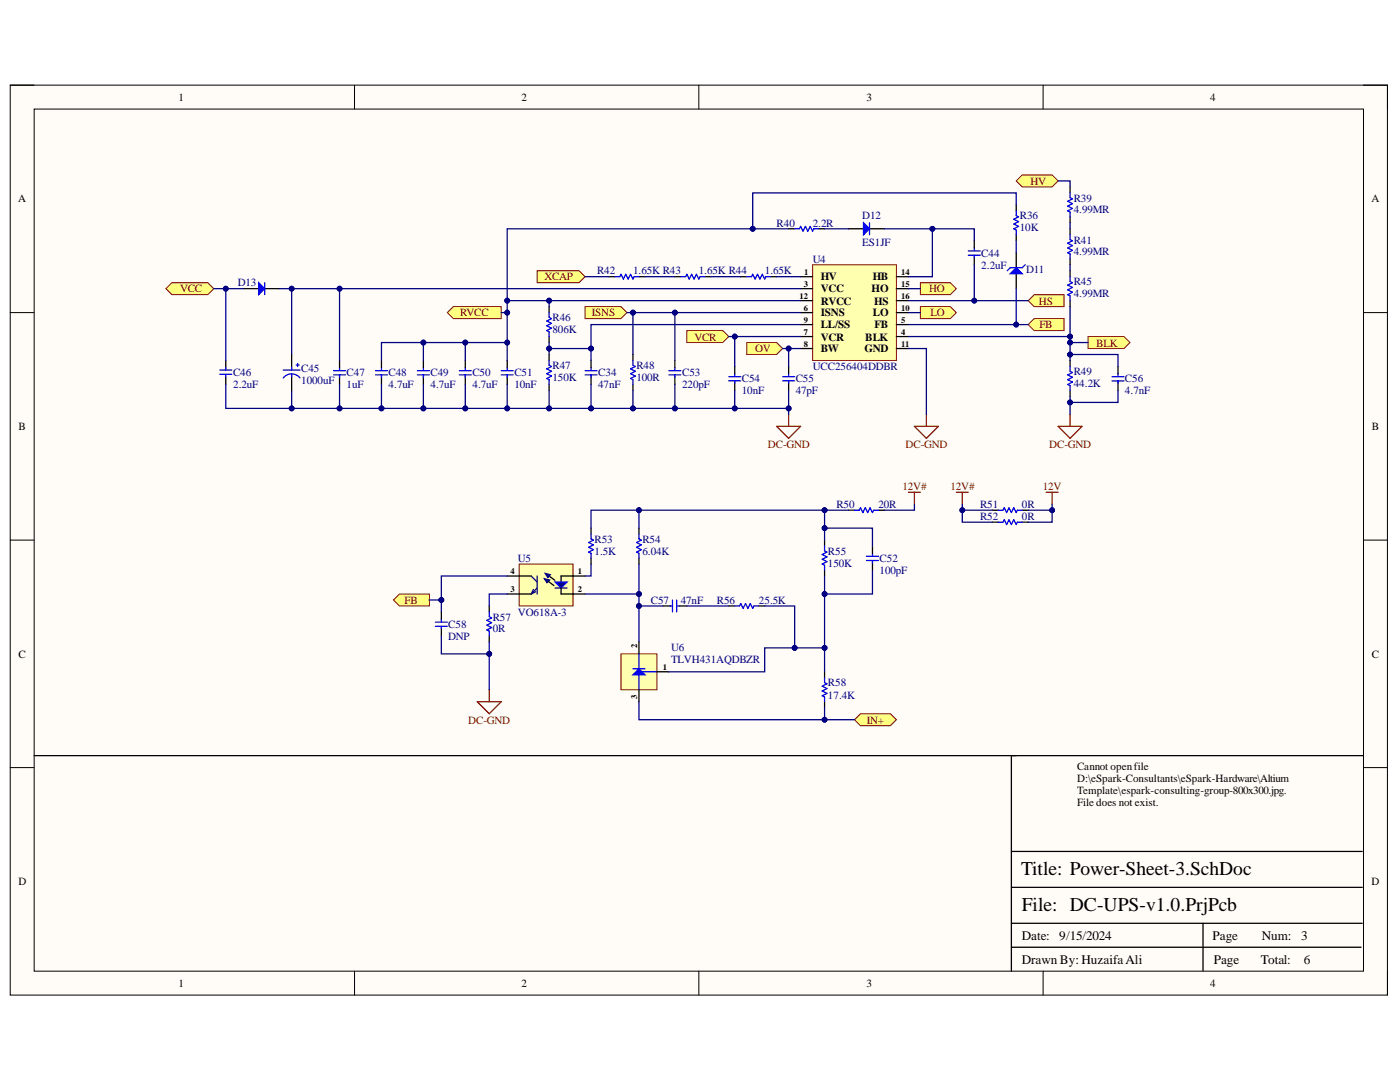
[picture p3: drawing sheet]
<svg xmlns="http://www.w3.org/2000/svg" width="279mm" height="216mm" viewBox="0 0 279 216" stroke-linecap="round" stroke-linejoin="round" font-family="sans-serif">
<defs><g id="words">
<g font-size="3.9">
<text x="203.8" y="174.6">Title: Power-Sheet-3.SchDoc</text>
<text x="204" y="181.7">File: DC-UPS-v1.0.PrjPcb</text>
</g>
<g font-size="2.6">
<text x="204" y="187.5">Date:</text>
<text x="211.4" y="187.5">9/15/2024</text>
<text x="242" y="187.5">Page</text>
<text x="251.8" y="187.5">Num:</text>
<text x="259.7" y="187.5">3</text>
<text x="204" y="192.3">Drawn By: HuzaifaAli</text>
<text x="242.3" y="192.3">Page</text>
<text x="251.7" y="192.3">Total:</text>
<text x="260.2" y="192.3">6</text>
</g>
<g font-size="2.2">
<text x="35.6" y="20.1">1</text>
<text x="104.1" y="20.1">2</text>
<text x="172.9" y="20.1">3</text>
<text x="241.5" y="20.1">4</text>
<text x="3.6" y="40.4">A</text>
<text x="273.7" y="40.4">A</text>
<text x="163.8" y="56">HV</text>
<text x="163.8" y="58.3">VCC</text>
<text x="173.9" y="58.3">HO</text>
<text x="174.2" y="56">HB</text>
<text x="163.8" y="63.1">ISNS</text>
<text x="163.8" y="65.5">LL/SS</text>
<text x="163.8" y="60.8">RVCC</text>
<text x="174.2" y="63.1">LO</text>
<text x="174.4" y="60.8">HS</text>
<text x="174.5" y="65.5">FB</text>
<text x="163.8" y="68">VCR</text>
<text x="163.8" y="70.3">BW</text>
<text x="172.5" y="70.3">GND</text>
<text x="172.7" y="68">BLK</text>
<text x="3.7" y="85.8">B</text>
<text x="273.8" y="85.8">B</text>
<text x="3.7" y="131.3">C</text>
<text x="273.8" y="131.3">C</text>
<text x="215" y="153.7">Cannot openfile</text>
<text x="215" y="156">D:\eSpark-Consultants\eSpark-Hardware\Altium</text>
<text x="215" y="158.5">Template\espark-consulting-group-800x300.jpg.</text>
<text x="215" y="160.9">File does not exist.</text>
<text x="3.7" y="176.7">D</text>
<text x="273.7" y="176.7">D</text>
<text x="35.6" y="197">1</text>
<text x="104.1" y="197">2</text>
<text x="172.9" y="197">3</text>
<text x="241.5" y="197">4</text>
</g>
<g font-size="2.2" fill="#800000">
<text x="205.7" y="36.9">HV</text>
<text x="35.9" y="58.3">VCC</text>
<text x="108.7" y="56">XCAP</text>
<text x="185.4" y="58.3">HO</text>
<text x="91.8" y="63.1">RVCC</text>
<text x="118.1" y="63.1">ISNS</text>
<text x="185.7" y="63.1">LO</text>
<text x="207.3" y="60.8">HS</text>
<text x="207.4" y="65.5">FB</text>
<text x="138.6" y="68">VCR</text>
<text x="150.7" y="70.3">OV</text>
<text x="218.8" y="69.1">BLK</text>
<text x="153.2" y="89.4">DC-GND</text>
<text x="180.7" y="89.4">DC-GND</text>
<text x="209.4" y="89.4">DC-GND</text>
<text x="180.1" y="97.8">12V#</text>
<text x="189.7" y="97.8">12V#</text>
<text x="208.1" y="97.8">12V</text>
<text x="80.8" y="120.5">FB</text>
<text x="93.4" y="144.4">DC-GND</text>
<text x="173" y="144.4">IN+</text>
</g>
<g font-size="2.2" fill="#000080">
<text x="214.3" y="40.2">R39</text>
<text x="155" y="45.2">R40</text>
<text x="162.2" y="45.2">2.2R</text>
<text x="172.1" y="43.8">D12</text>
<text x="203.5" y="43.8">R36</text>
<text x="203.5" y="46.2">10K</text>
<text x="214.3" y="42.6">4.99MR</text>
<text x="162.2" y="52.4">U4</text>
<text x="172.1" y="49">ES1JF</text>
<text x="195.8" y="51.2">C44</text>
<text x="195.8" y="53.6">2.2uF</text>
<text x="214.3" y="48.6">R41</text>
<text x="214.3" y="51">4.99MR</text>
<text x="47.4" y="57.1">D13</text>
<text x="119.1" y="54.8">R42</text>
<text x="126.3" y="54.8">1.65K R43</text>
<text x="139.4" y="54.8">1.65K R44</text>
<text x="152.6" y="54.8">1.65K</text>
<text x="204.8" y="54.5">D11</text>
<text x="214.3" y="56.9">R45</text>
<text x="214.3" y="59.3">4.99MR</text>
<text x="110.3" y="64.1">R46</text>
<text x="110.3" y="66.5">806K</text>
<text x="46.5" y="75.1">C46</text>
<text x="46.5" y="77.5">2.2uF</text>
<text x="60.1" y="74.2">C45</text>
<text x="60.1" y="76.7">1000uF</text>
<text x="69.2" y="75.1">C47</text>
<text x="69.2" y="77.5">1uF</text>
<text x="77.5" y="75.1">C48</text>
<text x="77.5" y="77.5">4.7uF</text>
<text x="85.9" y="75.1">C49</text>
<text x="85.9" y="77.5">4.7uF</text>
<text x="94.3" y="75.1">C50</text>
<text x="94.3" y="77.5">4.7uF</text>
<text x="102.7" y="75.1">C51</text>
<text x="102.7" y="77.5">10nF</text>
<text x="110.3" y="73.6">R47</text>
<text x="110.3" y="76.1">150K</text>
<text x="119.4" y="75.1">C34</text>
<text x="119.4" y="77.5">47nF</text>
<text x="127" y="73.6">R48</text>
<text x="127" y="76.1">100R</text>
<text x="136.1" y="75.1">C53</text>
<text x="136.1" y="77.5">220pF</text>
<text x="148.1" y="76.2">C54</text>
<text x="158.8" y="76.2">C55</text>
<text x="162.2" y="73.9">UCC256404DDBR</text>
<text x="214.3" y="74.8">R49</text>
<text x="214.3" y="77.3">44.2K</text>
<text x="224.5" y="76.2">C56</text>
<text x="148.1" y="78.7">10nF</text>
<text x="158.8" y="78.7">47pF</text>
<text x="224.5" y="78.7">4.7nF</text>
<text x="166.9" y="101.3">R50</text>
<text x="175.3" y="101.3">20R</text>
<text x="195.6" y="101.3">R51</text>
<text x="204" y="101.3">0R</text>
<text x="195.6" y="103.7">R52</text>
<text x="204" y="103.7">0R</text>
<text x="103.3" y="112.1">U5</text>
<text x="118.6" y="108.3">R53</text>
<text x="118.6" y="110.6">1.5K</text>
<text x="128.2" y="108.3">R54</text>
<text x="128.2" y="110.6">6.04K</text>
<text x="165.2" y="110.6">R55</text>
<text x="165.2" y="113.1">150K</text>
<text x="175.5" y="112.1">C52</text>
<text x="175.5" y="114.5">100pF</text>
<text x="89.5" y="125.3">C58</text>
<text x="98.3" y="123.8">R57</text>
<text x="103.3" y="122.9">VO618A-3</text>
<text x="129.9" y="120.5">C57</text>
<text x="135.9" y="120.5">47nF</text>
<text x="143.1" y="120.5">R56</text>
<text x="151.4" y="120.5">25.5K</text>
<text x="89.5" y="127.6">DNP</text>
<text x="98.3" y="126.2">0R</text>
<text x="133.9" y="129.8">U6</text>
<text x="133.9" y="132.2">TLVH431AQDBZR</text>
<text x="165.2" y="136.9">R58</text>
<text x="165.2" y="139.4">17.4K</text>
</g>
<g font-size="1.7">
<text x="159.6" y="59.7">12</text>
<text x="160.4" y="57.2">3</text>
<text x="160.5" y="54.9">1</text>
<text x="179.9" y="54.9">14</text>
<text x="179.9" y="57.2">15</text>
<text x="179.9" y="59.7">16</text>
<text x="160.4" y="62">6</text>
<text x="160.4" y="64.4">9</text>
<text x="179.9" y="64.4">5</text>
<text x="179.9" y="62">10</text>
<text x="160.4" y="66.8">7</text>
<text x="160.4" y="69.2">8</text>
<text x="179.9" y="66.8">4</text>
<text x="179.9" y="69.2">11</text>
<text x="101.9" y="118.2">3</text>
<text x="101.9" y="114.6">4</text>
<text x="115.3" y="114.6">1</text>
<text x="115.3" y="118.2">2</text>
<text x="127.2" y="129.2" transform="rotate(-90 127.2 129.2)">2</text>
<text x="132.3" y="133.7">1</text>
<text x="127.2" y="139.6" transform="rotate(-90 127.2 139.6)">3</text>
</g>
</g></defs>
<path d="M2 17h274.9v181.6h-274.9z" fill-rule="evenodd" fill="#fffcf8"/>
<path d="M2 17h274.9v181.6h-274.9z" fill="none" stroke="#000" stroke-width=".2"/>
<path d="M6.8 21.8h265.3v172h-265.3z" fill-rule="evenodd" fill="#fffcf8"/>
<g fill="none" stroke="#000" stroke-width=".2">
<path d="M2 17h4.8M70.8 17v4.8M139.5 17v4.8M208.2 17v4.8M272.1 17h4.8v4.8M6.8 21.8h265.3v172h-265.3zM2 62.4h4.8M272.1 62.4h4.8M2 107.8h4.8M272.1 107.8h4.8M2 153.2h4.8M272.1 153.2h4.8"/>
<path d="M70.8 193.8v4.8M139.5 193.8v4.8M208.2 193.8v4.8M276.9 193.8v4.8"/>
</g>
<path d="M272.1 150.8h-70.3v43M201.8 177.1h70.1M201.8 169.9h70.1M201.8 189h69.8M201.8 184.2h70.1M240.1 184.2v9.6" fill="none" stroke="#000" stroke-width=".25"/>
<path d="M162.2 52.8h16.7v19.1h-16.7z" fill-rule="evenodd" fill="#ffffb0"/>
<path d="M162.2 52.8h16.7v19.1h-16.7z" fill="none" stroke="#800000" stroke-width=".2"/>
<g fill="none" stroke="#000" stroke-width=".25">
<path d="M121.5 55.2h1.2M127.5 55.2h1.2M134.7 55.2h1.2M140.7 55.2h1.2M147.8 55.2h1.2M153.8 55.2h1.2M159.8 55.2h2.4M159.8 57.6h2.4M159.8 60h2.4M178.9 55.2h2.4M178.9 60h2.4M178.9 57.6h2.4"/>
<path d="M146.6 73.1v1.5M146.6 76.4v1.5M159.8 67.2h2.4M159.8 64.8h2.4M159.8 62.4h2.4M159.8 69.5h2.4M178.9 67.2h2.4M178.9 64.8h2.4M178.9 62.4h2.4M178.9 69.5h2.4"/>
</g>
<path d="M122.7 55.2h1l.2-.5 .5 1 .5-1 .5 1 .4-1 .5 1 .3-.5h.9M135.9 55.2h.9l.3-.5 .5 1 .4-1 .5 1 .5-1 .5 1 .2-.5h1M149 55.2h1l.2-.5 .5 1 .5-1 .5 1 .4-1 .5 1 .2-.5h1M145.4 76h2.4M145.4 75.2h2.4M146.6 74.6v.4M146.6 76v.5" fill="none" stroke="#00f" stroke-width=".25"/>
<path d="M107.2 54h8.4l1.2 1.2-1.2 1.2h-8.4z" fill-rule="evenodd" fill="#ffff80"/>
<path d="M107.2 54h8.4l1.2 1.2-1.2 1.2h-8.4z" fill="none" stroke="#800000" stroke-width=".2"/>
<path d="M48.6 57.6h3M52.8 57.6h3" fill="none" stroke="#000" stroke-width=".25"/>
<path d="M51.6 56.4l1.2 1.2-1.2 1.2z" fill="#00f"/>
<path d="M51.6 56.4l1.2 1.2-1.2 1.2zM52.8 56.4v2.4" fill="none" stroke="#00f" stroke-width=".25"/>
<path d="M33.1 57.6l1.2-1.2h7.2l1.2 1.2-1.2 1.2h-7.2z" fill-rule="evenodd" fill="#ffff80"/>
<path d="M33.1 57.6l1.2-1.2h7.2l1.2 1.2-1.2 1.2h-7.2z" fill="none" stroke="#800000" stroke-width=".2"/>
<path d="M45.1 71.9v1.6M45.1 75.3v1.4M157.4 73.1v1.5M157.4 76.4v1.5" fill="none" stroke="#000" stroke-width=".25"/>
<path d="M43.9 73.8h2.4M43.9 74.7h2.4M45.1 73.4v.4M45.1 74.8v.5M156.2 76h2.4M156.2 75.2h2.4M157.4 74.6v.4M157.4 76v.5" fill="none" stroke="#00f" stroke-width=".25"/>
<path d="M155 85.1h4.8l-2.4 2.4zM157.4 82.7v2.4" fill="none" stroke="#800000" stroke-width=".25"/>
<path d="M149 68.4h6l1.2 1.1-1.2 1.2h-6z" fill-rule="evenodd" fill="#ffff80"/>
<path d="M149 68.4h6l1.2 1.1-1.2 1.2h-6z" fill="none" stroke="#800000" stroke-width=".2"/>
<path d="M137.1 66h7.1l1.2 1.2-1.2 1.2h-7.1z" fill-rule="evenodd" fill="#ffff80"/>
<path d="M137.1 66h7.1l1.2 1.2-1.2 1.2h-7.1z" fill="none" stroke="#800000" stroke-width=".2"/>
<path d="M126.3 70.7v1.2M126.3 76.7v1.2M134.7 71.9v1.5M134.7 75.2v1.5" fill="none" stroke="#000" stroke-width=".25"/>
<path d="M126.3 71.9v1l.5 .2-1 .5 1 .5-1 .5 1 .4-1 .5 .5 .3v.9M133.5 74.8h2.4M133.5 74h2.4M134.7 73.4v.4M134.7 74.8v.5" fill="none" stroke="#00f" stroke-width=".25"/>
<path d="M116.8 61.2h7.1l1.2 1.2-1.2 1.2h-7.1z" fill-rule="evenodd" fill="#ffff80"/>
<path d="M116.8 61.2h7.1l1.2 1.2-1.2 1.2h-7.1z" fill="none" stroke="#800000" stroke-width=".2"/>
<path d="M157.4 45.7h1.2M163.4 45.7h1.2M101.2 71.9v1.5M101.2 75.2v1.5" fill="none" stroke="#000" stroke-width=".25"/>
<path d="M158.6 45.7h.9l.3-.5 .5 .9 .4-.9 .5 .9 .5-.9 .5 .9 .2-.4h1M100 74.8h2.4M100 74h2.4M101.2 73.4v.4M101.2 74.8v.5" fill="none" stroke="#00f" stroke-width=".25"/>
<path d="M89.3 62.4l1.2-1.2h9.5v2.4h-9.5z" fill-rule="evenodd" fill="#ffff80"/>
<path d="M89.3 62.4l1.2-1.2h9.5v2.4h-9.5z" fill="none" stroke="#800000" stroke-width=".2"/>
<path d="M169.3 45.7h3M173.5 45.7h3M67.8 71.9v1.5M67.8 75.2v1.5M76.1 71.9v1.5M76.1 75.2v1.5M84.5 71.9v1.5M84.5 75.2v1.5M92.9 71.9v1.5M92.9 75.2v1.5" fill="none" stroke="#000" stroke-width=".25"/>
<g fill="none" stroke="#00f" stroke-width=".25">
<path d="M66.6 74.8h2.4M66.6 74h2.4M67.8 73.4v.4M67.8 74.8v.5M74.9 74.8h2.4M74.9 74h2.4M76.1 73.4v.4M76.1 74.8v.5M83.3 74.8h2.4M83.3 74h2.4M84.5 73.4v.4M84.5 74.8v.5"/>
<path d="M91.7 74.8h2.4M91.7 74h2.4M92.9 73.4v.4M92.9 74.8v.5"/>
</g>
<path d="M172.3 44.5l1.2 1.2-1.2 1.1z" fill="#00f"/>
<path d="M172.3 44.5l1.2 1.2-1.2 1.1zM173.5 44.5v2.3M193.2 50.9h2.4M193.2 50.1h2.4M194.4 49.5v.5M194.4 50.9v.5" fill="none" stroke="#00f" stroke-width=".25"/>
<path d="M194.4 48v1.5M194.4 51.3v1.5" fill="none" stroke="#000" stroke-width=".25"/>
<path d="M183.7 56.4h6l1.2 1.2-1.2 1.2h-6z" fill-rule="evenodd" fill="#ffff80"/>
<path d="M183.7 56.4h6l1.2 1.2-1.2 1.2h-6z" fill="none" stroke="#800000" stroke-width=".2"/>
<path d="M205.2 60l1.2-1.2h6v2.4h-6z" fill-rule="evenodd" fill="#ffff80"/>
<path d="M205.2 60l1.2-1.2h6v2.4h-6z" fill="none" stroke="#800000" stroke-width=".2"/>
<path d="M183.7 61.2h6l1.2 1.2-1.2 1.2h-6z" fill-rule="evenodd" fill="#ffff80"/>
<path d="M183.7 61.2h6l1.2 1.2-1.2 1.2h-6z" fill="none" stroke="#800000" stroke-width=".2"/>
<path d="M205.2 64.8l1.2-1.2h6v2.4h-6z" fill-rule="evenodd" fill="#ffff80"/>
<path d="M205.2 64.8l1.2-1.2h6v2.4h-6z" fill="none" stroke="#800000" stroke-width=".2"/>
<path d="M182.5 85.1h4.8l-2.4 2.4zM184.9 82.7v2.4" fill="none" stroke="#800000" stroke-width=".25"/>
<path d="M213.6 37.3v1.2M213.6 43.3v1.2M213.6 45.7v1.1M213.6 51.6v1.2M213.6 54v1.2M213.6 60v1.2" fill="none" stroke="#000" stroke-width=".25"/>
<path d="M213.6 38.5v.9l.4 .3-.9 .5 .9 .4-.9 .5 .9 .5-.9 .5 .5 .2v1M213.6 46.8v1l.4 .2-.9 .5 .9 .5-.9 .5 .9 .5-.9 .4 .5 .3v.9M213.6 55.2v1l.4 .2-.9 .5 .9 .5-.9 .4 .9 .5-.9 .5 .5 .2v1" fill="none" stroke="#00f" stroke-width=".25"/>
<path d="M202.8 36.1l1.2-1.2h6l1.2 1.2-1.2 1.2h-6z" fill-rule="evenodd" fill="#ffff80"/>
<path d="M202.8 36.1l1.2-1.2h6l1.2 1.2-1.2 1.2h-6z" fill="none" stroke="#800000" stroke-width=".2"/>
<path d="M213.6 71.9v1.2M213.6 77.9v1.2M223.1 73.1v1.5M223.1 76.4v1.5" fill="none" stroke="#000" stroke-width=".25"/>
<path d="M213.6 73.1v1l.4 .2-.9 .5 .9 .5-.9 .5 .9 .4-.9 .5 .5 .3v.9M221.9 76h2.4M221.9 75.2h2.4M223.1 74.6v.4M223.1 76v.5" fill="none" stroke="#00f" stroke-width=".25"/>
<path d="M211.2 85.1h4.7l-2.3 2.4zM213.6 82.7v2.4" fill="none" stroke="#800000" stroke-width=".25"/>
<path d="M217.1 67.2h7.2l1.2 1.2-1.2 1.1h-7.2z" fill-rule="evenodd" fill="#ffff80"/>
<path d="M217.1 67.2h7.2l1.2 1.2-1.2 1.1h-7.2z" fill="none" stroke="#800000" stroke-width=".2"/>
<path d="M103.6 112.5h10.8v8.4h-10.8z" fill-rule="evenodd" fill="#ffffb0"/>
<path d="M103.6 112.5h10.8v8.4h-10.8z" fill="none" stroke="#800000" stroke-width=".2"/>
<path d="M109.6 114.9l1.1 .9M114.4 114.9h2.4M114.4 118.5h2.4" fill="none" stroke="#000" stroke-width=".25"/>
<path d="M108.7 114.4l1.2 .3-.6 .5 .3-.3-.3 .3z" fill-rule="evenodd" fill="#0c0087"/>
<path d="M108.7 114.4l1.2 .3-.6 .5 .3-.3-.3 .3z" fill="none" stroke="#0c0087" stroke-width=".2"/>
<path d="M108.6 115.4l1.1 .3-.6 .6 .3-.3-.3 .3z" fill-rule="evenodd" fill="#0c0087"/>
<path d="M108.6 115.4l1.1 .3-.6 .6 .3-.3-.3 .3z" fill="none" stroke="#0c0087" stroke-width=".2"/>
<path d="M109.4 116l1.2 .9M114.4 114.9h-2.4v1.2" fill="none" stroke="#000" stroke-width=".25"/>
<path d="M110.8 116.1h2.4l-1.2 1.2z" fill="#0c0087"/>
<path d="M110.8 116.1h2.4l-1.2 1.2zM86.9 125h2.4M86.9 124.1h2.4M88.1 123.5v.5M88.1 125v.5M97.6 122.1v1l.5 .2-.9 .5 .9 .5-.9 .4 .9 .5-.9 .5 .4 .2v1" fill="none" stroke="#00f" stroke-width=".25"/>
<path d="M106 114.9l1.2 1.2M106.5 117.6l-.5 .9M106.9 118.1l-.9 .4M107.2 114.9v3.6M107.2 117.3l-1.2 1.2M110.8 117.3h2.4" fill="none" stroke="#11037f" stroke-width=".25"/>
<path d="M101.2 118.5h4.8M101.2 114.9h4.8M112 117.3v1.2h2.4M88.1 122.1v1.4M88.1 125.3v1.6M97.6 120.9v1.2M97.6 126.9v1.2" fill="none" stroke="#000" stroke-width=".25"/>
<path d="M97.6 137.6v2.4M95.3 140h4.7l-2.4 2.4z" fill="none" stroke="#800000" stroke-width=".25"/>
<path d="M78.5 119.7l1.2-1.2h6v2.4h-6z" fill-rule="evenodd" fill="#ffff80"/>
<path d="M78.5 119.7l1.2-1.2h6v2.4h-6z" fill="none" stroke="#800000" stroke-width=".2"/>
<path d="M169.3 101.8h1.2M175.3 101.8h1.2" fill="none" stroke="#000" stroke-width=".25"/>
<path d="M170.5 101.8h1l.2-.5 .5 1 .5-1 .5 1 .4-1 .5 1 .3-.5h.9" fill="none" stroke="#00f" stroke-width=".25"/>
<path d="M181.3 98.2h2.4M182.5 98.2v2.4" fill="none" stroke="#800000" stroke-width=".25"/>
<path d="M170.5 143.6l1.2-1.2h6l1.2 1.2-1.2 1.2h-6z" fill-rule="evenodd" fill="#ffff80"/>
<path d="M170.5 143.6l1.2-1.2h6l1.2 1.2-1.2 1.2h-6z" fill="none" stroke="#800000" stroke-width=".2"/>
<path d="M202.8 50.4v3M202.8 54.6v3M198 101.8h1.2M198 104.2h1.2M204 101.8h1.2M204 104.2h1.2M6.8 150.8h196" fill="none" stroke="#000" stroke-width=".25"/>
<path d="M199.2 101.8h1l.2-.5 .5 1 .5-1 .4 1 .5-1 .5 1 .2-.5h1M199.2 104.2h1l.2-.5 .5 1 .5-1 .4 1 .5-1 .5 1 .2-.5h1" fill="none" stroke="#00f" stroke-width=".25"/>
<path d="M190.9 98.2h2.3M192 98.2v2.4M208.8 98.2h2.4M210 98.2v2.4" fill="none" stroke="#800000" stroke-width=".25"/>
<path d="M201.6 54.6l1.2-1.2 1.2 1.2z" fill="#00f"/>
<path d="M201.6 54.6l1.2-1.2 1.2 1.2zM202.8 42.1v.9l.5 .3-1 .4 1 .5-1 .5 1 .5-1 .5 .5 .2v.9M204.6 52.8l-.6 .6h-2.4l-.6 .6M109.6 62.4v.9l.5 .3-1 .4 1 .5-1 .5 1 .5-1 .5 .5 .2v1M109.6 71.9v1l.5 .2-1 .5 1 .5-1 .5 1 .4-1 .5 .5 .3v.9" fill="none" stroke="#00f" stroke-width=".25"/>
<path d="M202.8 40.9v1.2M202.8 46.8v1.2M109.6 61.2v1.2M109.6 67.2v1.2M109.6 70.7v1.2M109.6 76.7v1.2" fill="none" stroke="#000" stroke-width=".25"/>
<path d="M123.9 130.5h7.2v7.1h-7.2z" fill-rule="evenodd" fill="#ffffb0"/>
<path d="M123.9 130.5h7.2v7.1h-7.2z" fill="none" stroke="#800000" stroke-width=".2"/>
<path d="M126.3 134.6l1.2-1.1 1.2 1.1z" fill="#00f"/>
<g fill="none" stroke="#00f" stroke-width=".25">
<path d="M116.8 74.8h2.4M116.8 74h2.4M118 73.4v.4M118 74.8v.5M118 106.6v.9l.4 .3-.9 .4 .9 .5-.9 .5 .9 .5-.9 .5 .5 .2v1M127.5 106.6v.9l.5 .3-1 .4 1 .5-1 .5 1 .5-1 .5 .5 .2v1M134.2 119.7v2.4M135 119.7v2.4M164.6 109v.9l.4 .3-.9 .4 .9 .5-.9 .5 .9 .5-.9 .4 .5 .3v.9M172.9 111.8h2.4M172.9 111h2.4M174.1 110.4v.5"/>
<path d="M174.1 111.8v.5M126.3 134.6l1.2-1.1 1.2 1.1zM126.3 133.5h2.4M127.5 130.5v2.8M127.5 134.8v2.8M128.2 134.1h2.9M133.7 120.9h.5M135.2 120.9h.4M146.6 120.9h1l.2-.5 .5 1 .5-1 .5 1 .4-1 .5 1 .3-.5h.9M164.6 135.2v1l.4 .2-.9 .5 .9 .5-.9 .5 .9 .5-.9 .4 .5 .3v.9"/>
</g>
<g fill="none" stroke="#000" stroke-width=".25">
<path d="M118 71.9v1.5M118 75.2v1.5M118 105.4v1.2M118 111.4v1.1M127.5 105.4v1.2M127.5 111.4v1.1M164.6 107.8v1.2M164.6 113.7v1.2M174.1 109v1.4M174.1 112.2v1.5M127.5 128.1v2.4M127.5 137.6v2.4"/>
<path d="M131.1 134.1h2.4M132.3 120.9h1.5M135.6 120.9h1.5M145.4 120.9h1.2M151.4 120.9h1.2M164.6 134.1v1.1M164.6 140v1.2"/>
</g>
<path d="M45.1 57.6v14.3M116.8 55.2h4.7M128.7 55.2h6M141.9 55.2h5.9M155 55.2h4.8" fill="none" stroke="#000080" stroke-width=".25"/>
<circle cx="45.1" cy="57.6" r=".48" fill="#000080"/>
<circle cx="45.1" cy="57.6" r=".48" fill="none" stroke="#000080" stroke-width=".2"/>
<path d="M159.8 69.5h-2.4v3.6" fill="none" stroke="#000080" stroke-width=".25"/>
<circle cx="157.4" cy="69.5" r=".48" fill="#000080"/>
<circle cx="157.4" cy="69.5" r=".48" fill="none" stroke="#000080" stroke-width=".2"/>
<path d="M156.2 69.5h1.2" fill="none" stroke="#000080" stroke-width=".25"/>
<circle cx="157.4" cy="69.5" r=".48" fill="#000080"/>
<circle cx="157.4" cy="69.5" r=".48" fill="none" stroke="#000080" stroke-width=".2"/>
<path d="M159.8 67.2h-13.2v5.9" fill="none" stroke="#000080" stroke-width=".25"/>
<circle cx="146.6" cy="67.2" r=".48" fill="#000080"/>
<circle cx="146.6" cy="67.2" r=".48" fill="none" stroke="#000080" stroke-width=".2"/>
<path d="M145.4 67.2h1.2" fill="none" stroke="#000080" stroke-width=".25"/>
<circle cx="146.6" cy="67.2" r=".48" fill="#000080"/>
<circle cx="146.6" cy="67.2" r=".48" fill="none" stroke="#000080" stroke-width=".2"/>
<path d="M125.1 62.4h1.2" fill="none" stroke="#000080" stroke-width=".25"/>
<circle cx="126.3" cy="62.4" r=".48" fill="#000080"/>
<circle cx="126.3" cy="62.4" r=".48" fill="none" stroke="#000080" stroke-width=".2"/>
<path d="M134.7 62.4v9.5" fill="none" stroke="#000080" stroke-width=".25"/>
<circle cx="134.7" cy="62.4" r=".48" fill="#000080"/>
<circle cx="134.7" cy="62.4" r=".48" fill="none" stroke="#000080" stroke-width=".2"/>
<path d="M159.8 60h-50.2v1.2" fill="none" stroke="#000080" stroke-width=".25"/>
<circle cx="109.6" cy="60" r=".48" fill="#000080"/>
<circle cx="109.6" cy="60" r=".48" fill="none" stroke="#000080" stroke-width=".2"/>
<path d="M109.6 69.5h8.4" fill="none" stroke="#000080" stroke-width=".25"/>
<circle cx="109.6" cy="69.5" r=".48" fill="#000080"/>
<circle cx="109.6" cy="69.5" r=".48" fill="none" stroke="#000080" stroke-width=".2"/>
<circle cx="118" cy="69.5" r=".48" fill="#000080"/>
<circle cx="118" cy="69.5" r=".48" fill="none" stroke="#000080" stroke-width=".2"/>
<path d="M101.2 76.7v4.8" fill="none" stroke="#000080" stroke-width=".25"/>
<circle cx="101.2" cy="81.5" r=".48" fill="#000080"/>
<circle cx="101.2" cy="81.5" r=".48" fill="none" stroke="#000080" stroke-width=".2"/>
<path d="M101.2 60h8.4" fill="none" stroke="#000080" stroke-width=".25"/>
<circle cx="109.6" cy="60" r=".48" fill="#000080"/>
<circle cx="109.6" cy="60" r=".48" fill="none" stroke="#000080" stroke-width=".2"/>
<circle cx="101.2" cy="60" r=".48" fill="#000080"/>
<circle cx="101.2" cy="60" r=".48" fill="none" stroke="#000080" stroke-width=".2"/>
<path d="M100 62.4h1.2" fill="none" stroke="#000080" stroke-width=".25"/>
<circle cx="101.2" cy="62.4" r=".48" fill="#000080"/>
<circle cx="101.2" cy="62.4" r=".48" fill="none" stroke="#000080" stroke-width=".2"/>
<path d="M84.5 68.4v3.5" fill="none" stroke="#000080" stroke-width=".25"/>
<circle cx="84.5" cy="68.4" r=".48" fill="#000080"/>
<circle cx="84.5" cy="68.4" r=".48" fill="none" stroke="#000080" stroke-width=".2"/>
<path d="M92.9 68.4v3.5" fill="none" stroke="#000080" stroke-width=".25"/>
<circle cx="92.9" cy="68.4" r=".48" fill="#000080"/>
<circle cx="92.9" cy="68.4" r=".48" fill="none" stroke="#000080" stroke-width=".2"/>
<path d="M67.8 57.6v14.3" fill="none" stroke="#000080" stroke-width=".25"/>
<circle cx="67.8" cy="57.6" r=".48" fill="#000080"/>
<circle cx="67.8" cy="57.6" r=".48" fill="none" stroke="#000080" stroke-width=".2"/>
<path d="M67.8 76.7v4.8" fill="none" stroke="#000080" stroke-width=".25"/>
<circle cx="67.8" cy="81.5" r=".48" fill="#000080"/>
<circle cx="67.8" cy="81.5" r=".48" fill="none" stroke="#000080" stroke-width=".2"/>
<path d="M58.2 77.9v3.6" fill="none" stroke="#000080" stroke-width=".25"/>
<circle cx="58.2" cy="81.5" r=".48" fill="#000080"/>
<circle cx="58.2" cy="81.5" r=".48" fill="none" stroke="#000080" stroke-width=".2"/>
<path d="M76.1 76.7v4.8" fill="none" stroke="#000080" stroke-width=".25"/>
<circle cx="76.1" cy="81.5" r=".48" fill="#000080"/>
<circle cx="76.1" cy="81.5" r=".48" fill="none" stroke="#000080" stroke-width=".2"/>
<path d="M84.5 76.7v4.8" fill="none" stroke="#000080" stroke-width=".25"/>
<circle cx="84.5" cy="81.5" r=".48" fill="#000080"/>
<circle cx="84.5" cy="81.5" r=".48" fill="none" stroke="#000080" stroke-width=".2"/>
<path d="M92.9 76.7v4.8" fill="none" stroke="#000080" stroke-width=".25"/>
<circle cx="92.9" cy="81.5" r=".48" fill="#000080"/>
<circle cx="92.9" cy="81.5" r=".48" fill="none" stroke="#000080" stroke-width=".2"/>
<path d="M109.6 77.9v3.6" fill="none" stroke="#000080" stroke-width=".25"/>
<circle cx="109.6" cy="81.5" r=".48" fill="#000080"/>
<circle cx="109.6" cy="81.5" r=".48" fill="none" stroke="#000080" stroke-width=".2"/>
<path d="M118 76.7v4.8" fill="none" stroke="#000080" stroke-width=".25"/>
<circle cx="118" cy="81.5" r=".48" fill="#000080"/>
<circle cx="118" cy="81.5" r=".48" fill="none" stroke="#000080" stroke-width=".2"/>
<path d="M126.3 77.9v3.6" fill="none" stroke="#000080" stroke-width=".25"/>
<circle cx="126.3" cy="81.5" r=".48" fill="#000080"/>
<circle cx="126.3" cy="81.5" r=".48" fill="none" stroke="#000080" stroke-width=".2"/>
<path d="M134.7 76.7v4.8" fill="none" stroke="#000080" stroke-width=".25"/>
<circle cx="134.7" cy="81.5" r=".48" fill="#000080"/>
<circle cx="134.7" cy="81.5" r=".48" fill="none" stroke="#000080" stroke-width=".2"/>
<path d="M146.6 77.9v3.6" fill="none" stroke="#000080" stroke-width=".25"/>
<circle cx="146.6" cy="81.5" r=".48" fill="#000080"/>
<circle cx="146.6" cy="81.5" r=".48" fill="none" stroke="#000080" stroke-width=".2"/>
<path d="M157.4 81.5v1.2" fill="none" stroke="#000080" stroke-width=".25"/>
<circle cx="157.4" cy="81.5" r=".48" fill="#000080"/>
<circle cx="157.4" cy="81.5" r=".48" fill="none" stroke="#000080" stroke-width=".2"/>
<path d="M58.2 57.6v13.1" fill="none" stroke="#000080" stroke-width=".25"/>
<circle cx="58.2" cy="57.6" r=".48" fill="#000080"/>
<circle cx="58.2" cy="57.6" r=".48" fill="none" stroke="#000080" stroke-width=".2"/>
<path d="M101.2 68.4h-25.1v3.5" fill="none" stroke="#000080" stroke-width=".25"/>
<circle cx="84.5" cy="68.4" r=".48" fill="#000080"/>
<circle cx="84.5" cy="68.4" r=".48" fill="none" stroke="#000080" stroke-width=".2"/>
<circle cx="92.9" cy="68.4" r=".48" fill="#000080"/>
<circle cx="92.9" cy="68.4" r=".48" fill="none" stroke="#000080" stroke-width=".2"/>
<circle cx="101.2" cy="68.4" r=".48" fill="#000080"/>
<circle cx="101.2" cy="68.4" r=".48" fill="none" stroke="#000080" stroke-width=".2"/>
<path d="M159.8 64.8h-41.8v7.1" fill="none" stroke="#000080" stroke-width=".25"/>
<circle cx="118" cy="69.5" r=".48" fill="#000080"/>
<circle cx="118" cy="69.5" r=".48" fill="none" stroke="#000080" stroke-width=".2"/>
<path d="M109.6 68.4v2.3" fill="none" stroke="#000080" stroke-width=".25"/>
<circle cx="109.6" cy="69.5" r=".48" fill="#000080"/>
<circle cx="109.6" cy="69.5" r=".48" fill="none" stroke="#000080" stroke-width=".2"/>
<path d="M164.6 45.7h4.7M176.5 45.7h9.6v9.5h-4.8" fill="none" stroke="#000080" stroke-width=".25"/>
<circle cx="186.1" cy="45.7" r=".48" fill="#000080"/>
<circle cx="186.1" cy="45.7" r=".48" fill="none" stroke="#000080" stroke-width=".2"/>
<path d="M186.1 45.7h8.3v2.3" fill="none" stroke="#000080" stroke-width=".25"/>
<circle cx="186.1" cy="45.7" r=".48" fill="#000080"/>
<circle cx="186.1" cy="45.7" r=".48" fill="none" stroke="#000080" stroke-width=".2"/>
<path d="M181.3 57.6h2.4M194.4 52.8v7.2" fill="none" stroke="#000080" stroke-width=".25"/>
<circle cx="194.4" cy="60" r=".48" fill="#000080"/>
<circle cx="194.4" cy="60" r=".48" fill="none" stroke="#000080" stroke-width=".2"/>
<path d="M181.3 64.8h23.9M181.3 62.4h2.4" fill="none" stroke="#000080" stroke-width=".25"/>
<circle cx="202.8" cy="64.8" r=".48" fill="#000080"/>
<circle cx="202.8" cy="64.8" r=".48" fill="none" stroke="#000080" stroke-width=".2"/>
<path d="M211.2 36.1h2.4v1.2M213.6 44.5v1.2M213.6 52.8v1.2M181.3 69.5h3.6v13.2M213.6 61.2v6h-32.3" fill="none" stroke="#000080" stroke-width=".25"/>
<circle cx="213.6" cy="67.2" r=".48" fill="#000080"/>
<circle cx="213.6" cy="67.2" r=".48" fill="none" stroke="#000080" stroke-width=".2"/>
<path d="M213.6 79.1v3.6" fill="none" stroke="#000080" stroke-width=".25"/>
<circle cx="213.6" cy="80.3" r=".48" fill="#000080"/>
<circle cx="213.6" cy="80.3" r=".48" fill="none" stroke="#000080" stroke-width=".2"/>
<path d="M213.6 70.7h9.5v2.4" fill="none" stroke="#000080" stroke-width=".25"/>
<circle cx="213.6" cy="70.7" r=".48" fill="#000080"/>
<circle cx="213.6" cy="70.7" r=".48" fill="none" stroke="#000080" stroke-width=".2"/>
<path d="M223.1 77.9v2.4h-9.5" fill="none" stroke="#000080" stroke-width=".25"/>
<circle cx="213.6" cy="80.3" r=".48" fill="#000080"/>
<circle cx="213.6" cy="80.3" r=".48" fill="none" stroke="#000080" stroke-width=".2"/>
<path d="M213.6 68.4h3.5" fill="none" stroke="#000080" stroke-width=".25"/>
<circle cx="213.6" cy="68.4" r=".48" fill="#000080"/>
<circle cx="213.6" cy="68.4" r=".48" fill="none" stroke="#000080" stroke-width=".2"/>
<path d="M213.6 67.2v4.7" fill="none" stroke="#000080" stroke-width=".25"/>
<circle cx="213.6" cy="70.7" r=".48" fill="#000080"/>
<circle cx="213.6" cy="70.7" r=".48" fill="none" stroke="#000080" stroke-width=".2"/>
<circle cx="213.6" cy="68.4" r=".48" fill="#000080"/>
<circle cx="213.6" cy="68.4" r=".48" fill="none" stroke="#000080" stroke-width=".2"/>
<circle cx="213.6" cy="67.2" r=".48" fill="#000080"/>
<circle cx="213.6" cy="67.2" r=".48" fill="none" stroke="#000080" stroke-width=".2"/>
<path d="M88.1 126.9v3.6h9.5" fill="none" stroke="#000080" stroke-width=".25"/>
<circle cx="97.6" cy="130.5" r=".48" fill="#000080"/>
<circle cx="97.6" cy="130.5" r=".48" fill="none" stroke="#000080" stroke-width=".2"/>
<path d="M85.7 119.7h2.4" fill="none" stroke="#000080" stroke-width=".25"/>
<circle cx="88.1" cy="119.7" r=".48" fill="#000080"/>
<circle cx="88.1" cy="119.7" r=".48" fill="none" stroke="#000080" stroke-width=".2"/>
<path d="M118 112.5v2.4h-1.2M118 105.4v-3.6h9.5v3.6" fill="none" stroke="#000080" stroke-width=".25"/>
<circle cx="127.5" cy="101.8" r=".48" fill="#000080"/>
<circle cx="127.5" cy="101.8" r=".48" fill="none" stroke="#000080" stroke-width=".2"/>
<path d="M116.8 118.5h10.7" fill="none" stroke="#000080" stroke-width=".25"/>
<circle cx="127.5" cy="118.5" r=".48" fill="#000080"/>
<circle cx="127.5" cy="118.5" r=".48" fill="none" stroke="#000080" stroke-width=".2"/>
<path d="M127.5 120.9h4.8" fill="none" stroke="#000080" stroke-width=".25"/>
<circle cx="127.5" cy="120.9" r=".48" fill="#000080"/>
<circle cx="127.5" cy="120.9" r=".48" fill="none" stroke="#000080" stroke-width=".2"/>
<path d="M127.5 101.8h37.1v6M137.1 120.9h8.3" fill="none" stroke="#000080" stroke-width=".25"/>
<circle cx="164.6" cy="105.4" r=".48" fill="#000080"/>
<circle cx="164.6" cy="105.4" r=".48" fill="none" stroke="#000080" stroke-width=".2"/>
<circle cx="164.6" cy="101.8" r=".48" fill="#000080"/>
<circle cx="164.6" cy="101.8" r=".48" fill="none" stroke="#000080" stroke-width=".2"/>
<circle cx="127.5" cy="101.8" r=".48" fill="#000080"/>
<circle cx="127.5" cy="101.8" r=".48" fill="none" stroke="#000080" stroke-width=".2"/>
<path d="M164.6 101.8h4.7" fill="none" stroke="#000080" stroke-width=".25"/>
<circle cx="164.6" cy="101.8" r=".48" fill="#000080"/>
<circle cx="164.6" cy="101.8" r=".48" fill="none" stroke="#000080" stroke-width=".2"/>
<path d="M182.5 100.6v1.2h-6M127.5 140v3.6h37.1v-2.4" fill="none" stroke="#000080" stroke-width=".25"/>
<circle cx="164.6" cy="143.6" r=".48" fill="#000080"/>
<circle cx="164.6" cy="143.6" r=".48" fill="none" stroke="#000080" stroke-width=".2"/>
<path d="M164.6 143.6h5.9" fill="none" stroke="#000080" stroke-width=".25"/>
<circle cx="164.6" cy="143.6" r=".48" fill="#000080"/>
<circle cx="164.6" cy="143.6" r=".48" fill="none" stroke="#000080" stroke-width=".2"/>
<path d="M192 101.8v2.4h6" fill="none" stroke="#000080" stroke-width=".25"/>
<circle cx="192" cy="101.8" r=".48" fill="#000080"/>
<circle cx="192" cy="101.8" r=".48" fill="none" stroke="#000080" stroke-width=".2"/>
<path d="M192 100.6v1.2h6" fill="none" stroke="#000080" stroke-width=".25"/>
<circle cx="192" cy="101.8" r=".48" fill="#000080"/>
<circle cx="192" cy="101.8" r=".48" fill="none" stroke="#000080" stroke-width=".2"/>
<path d="M210 100.6v1.2h-4.8" fill="none" stroke="#000080" stroke-width=".25"/>
<circle cx="210" cy="101.8" r=".48" fill="#000080"/>
<circle cx="210" cy="101.8" r=".48" fill="none" stroke="#000080" stroke-width=".2"/>
<path d="M210 101.8v2.4h-4.8" fill="none" stroke="#000080" stroke-width=".25"/>
<circle cx="210" cy="101.8" r=".48" fill="#000080"/>
<circle cx="210" cy="101.8" r=".48" fill="none" stroke="#000080" stroke-width=".2"/>
<path d="M181.3 60h23.9" fill="none" stroke="#000080" stroke-width=".25"/>
<circle cx="194.4" cy="60" r=".48" fill="#000080"/>
<circle cx="194.4" cy="60" r=".48" fill="none" stroke="#000080" stroke-width=".2"/>
<path d="M202.8 57.6v7.2" fill="none" stroke="#000080" stroke-width=".25"/>
<circle cx="202.8" cy="64.8" r=".48" fill="#000080"/>
<circle cx="202.8" cy="64.8" r=".48" fill="none" stroke="#000080" stroke-width=".2"/>
<path d="M202.8 40.9v-2.4h-52.6v7.2M202.8 48v2.4" fill="none" stroke="#000080" stroke-width=".25"/>
<circle cx="150.2" cy="45.7" r=".48" fill="#000080"/>
<circle cx="150.2" cy="45.7" r=".48" fill="none" stroke="#000080" stroke-width=".2"/>
<path d="M164.6 129.3h-12v4.8h-19.1" fill="none" stroke="#000080" stroke-width=".25"/>
<circle cx="158.6" cy="129.3" r=".48" fill="#000080"/>
<circle cx="158.6" cy="129.3" r=".48" fill="none" stroke="#000080" stroke-width=".2"/>
<circle cx="164.6" cy="129.3" r=".48" fill="#000080"/>
<circle cx="164.6" cy="129.3" r=".48" fill="none" stroke="#000080" stroke-width=".2"/>
<path d="M152.6 120.9h6v8.4" fill="none" stroke="#000080" stroke-width=".25"/>
<circle cx="158.6" cy="129.3" r=".48" fill="#000080"/>
<circle cx="158.6" cy="129.3" r=".48" fill="none" stroke="#000080" stroke-width=".2"/>
<path d="M164.6 105.4h9.5v3.6" fill="none" stroke="#000080" stroke-width=".25"/>
<circle cx="164.6" cy="105.4" r=".48" fill="#000080"/>
<circle cx="164.6" cy="105.4" r=".48" fill="none" stroke="#000080" stroke-width=".2"/>
<path d="M174.1 113.7v4.8h-9.5" fill="none" stroke="#000080" stroke-width=".25"/>
<circle cx="164.6" cy="118.5" r=".48" fill="#000080"/>
<circle cx="164.6" cy="118.5" r=".48" fill="none" stroke="#000080" stroke-width=".2"/>
<path d="M164.6 114.9v19.2" fill="none" stroke="#000080" stroke-width=".25"/>
<circle cx="164.6" cy="118.5" r=".48" fill="#000080"/>
<circle cx="164.6" cy="118.5" r=".48" fill="none" stroke="#000080" stroke-width=".2"/>
<circle cx="164.6" cy="129.3" r=".48" fill="#000080"/>
<circle cx="164.6" cy="129.3" r=".48" fill="none" stroke="#000080" stroke-width=".2"/>
<path d="M97.6 128.1v9.5" fill="none" stroke="#000080" stroke-width=".25"/>
<circle cx="97.6" cy="130.5" r=".48" fill="#000080"/>
<circle cx="97.6" cy="130.5" r=".48" fill="none" stroke="#000080" stroke-width=".2"/>
<path d="M159.8 62.4h-33.5v8.3M101.2 118.5h-3.6v2.4" fill="none" stroke="#000080" stroke-width=".25"/>
<circle cx="134.7" cy="62.4" r=".48" fill="#000080"/>
<circle cx="134.7" cy="62.4" r=".48" fill="none" stroke="#000080" stroke-width=".2"/>
<circle cx="126.3" cy="62.4" r=".48" fill="#000080"/>
<circle cx="126.3" cy="62.4" r=".48" fill="none" stroke="#000080" stroke-width=".2"/>
<path d="M58.2 70.7v3.1M58.2 74.8v3.1" fill="none" stroke="#000" stroke-width=".25"/>
<path d="M56.5 73.8h3.4M58.2 73.4v.4M58.2 74.7v.4M59.1 72.8h.6M59.4 72.5v.6M59.9 75.4a2.12 2.12 0 0 0-3.4 0" fill="none" stroke="#00f" stroke-width=".25"/>
<path d="M42.7 57.6h5.9" fill="none" stroke="#000080" stroke-width=".25"/>
<circle cx="45.1" cy="57.6" r=".48" fill="#000080"/>
<circle cx="45.1" cy="57.6" r=".48" fill="none" stroke="#000080" stroke-width=".2"/>
<path d="M55.8 57.6h104" fill="none" stroke="#000080" stroke-width=".25"/>
<circle cx="67.8" cy="57.6" r=".48" fill="#000080"/>
<circle cx="67.8" cy="57.6" r=".48" fill="none" stroke="#000080" stroke-width=".2"/>
<circle cx="58.2" cy="57.6" r=".48" fill="#000080"/>
<circle cx="58.2" cy="57.6" r=".48" fill="none" stroke="#000080" stroke-width=".2"/>
<path d="M45.1 76.7v4.8h112.3v-3.6" fill="none" stroke="#000080" stroke-width=".25"/>
<circle cx="58.2" cy="81.5" r=".48" fill="#000080"/>
<circle cx="58.2" cy="81.5" r=".48" fill="none" stroke="#000080" stroke-width=".2"/>
<circle cx="67.8" cy="81.5" r=".48" fill="#000080"/>
<circle cx="67.8" cy="81.5" r=".48" fill="none" stroke="#000080" stroke-width=".2"/>
<circle cx="76.1" cy="81.5" r=".48" fill="#000080"/>
<circle cx="76.1" cy="81.5" r=".48" fill="none" stroke="#000080" stroke-width=".2"/>
<circle cx="84.5" cy="81.5" r=".48" fill="#000080"/>
<circle cx="84.5" cy="81.5" r=".48" fill="none" stroke="#000080" stroke-width=".2"/>
<circle cx="92.9" cy="81.5" r=".48" fill="#000080"/>
<circle cx="92.9" cy="81.5" r=".48" fill="none" stroke="#000080" stroke-width=".2"/>
<circle cx="101.2" cy="81.5" r=".48" fill="#000080"/>
<circle cx="101.2" cy="81.5" r=".48" fill="none" stroke="#000080" stroke-width=".2"/>
<circle cx="109.6" cy="81.5" r=".48" fill="#000080"/>
<circle cx="109.6" cy="81.5" r=".48" fill="none" stroke="#000080" stroke-width=".2"/>
<circle cx="118" cy="81.5" r=".48" fill="#000080"/>
<circle cx="118" cy="81.5" r=".48" fill="none" stroke="#000080" stroke-width=".2"/>
<circle cx="126.3" cy="81.5" r=".48" fill="#000080"/>
<circle cx="126.3" cy="81.5" r=".48" fill="none" stroke="#000080" stroke-width=".2"/>
<circle cx="134.7" cy="81.5" r=".48" fill="#000080"/>
<circle cx="134.7" cy="81.5" r=".48" fill="none" stroke="#000080" stroke-width=".2"/>
<circle cx="146.6" cy="81.5" r=".48" fill="#000080"/>
<circle cx="146.6" cy="81.5" r=".48" fill="none" stroke="#000080" stroke-width=".2"/>
<circle cx="157.4" cy="81.5" r=".48" fill="#000080"/>
<circle cx="157.4" cy="81.5" r=".48" fill="none" stroke="#000080" stroke-width=".2"/>
<path d="M157.4 45.7h-56.2v26.2" fill="none" stroke="#000080" stroke-width=".25"/>
<circle cx="101.2" cy="68.4" r=".48" fill="#000080"/>
<circle cx="101.2" cy="68.4" r=".48" fill="none" stroke="#000080" stroke-width=".2"/>
<circle cx="101.2" cy="62.4" r=".48" fill="#000080"/>
<circle cx="101.2" cy="62.4" r=".48" fill="none" stroke="#000080" stroke-width=".2"/>
<circle cx="101.2" cy="60" r=".48" fill="#000080"/>
<circle cx="101.2" cy="60" r=".48" fill="none" stroke="#000080" stroke-width=".2"/>
<circle cx="150.2" cy="45.7" r=".48" fill="#000080"/>
<circle cx="150.2" cy="45.7" r=".48" fill="none" stroke="#000080" stroke-width=".2"/>
<path d="M101.2 114.9h-13.1v7.2" fill="none" stroke="#000080" stroke-width=".25"/>
<circle cx="88.1" cy="119.7" r=".48" fill="#000080"/>
<circle cx="88.1" cy="119.7" r=".48" fill="none" stroke="#000080" stroke-width=".2"/>
<path d="M127.5 112.5v15.6" fill="none" stroke="#000080" stroke-width=".25"/>
<circle cx="127.5" cy="118.5" r=".48" fill="#000080"/>
<circle cx="127.5" cy="118.5" r=".48" fill="none" stroke="#000080" stroke-width=".2"/>
<circle cx="127.5" cy="120.9" r=".48" fill="#000080"/>
<circle cx="127.5" cy="120.9" r=".48" fill="none" stroke="#000080" stroke-width=".2"/>
<use href="#words"/>
</svg>
